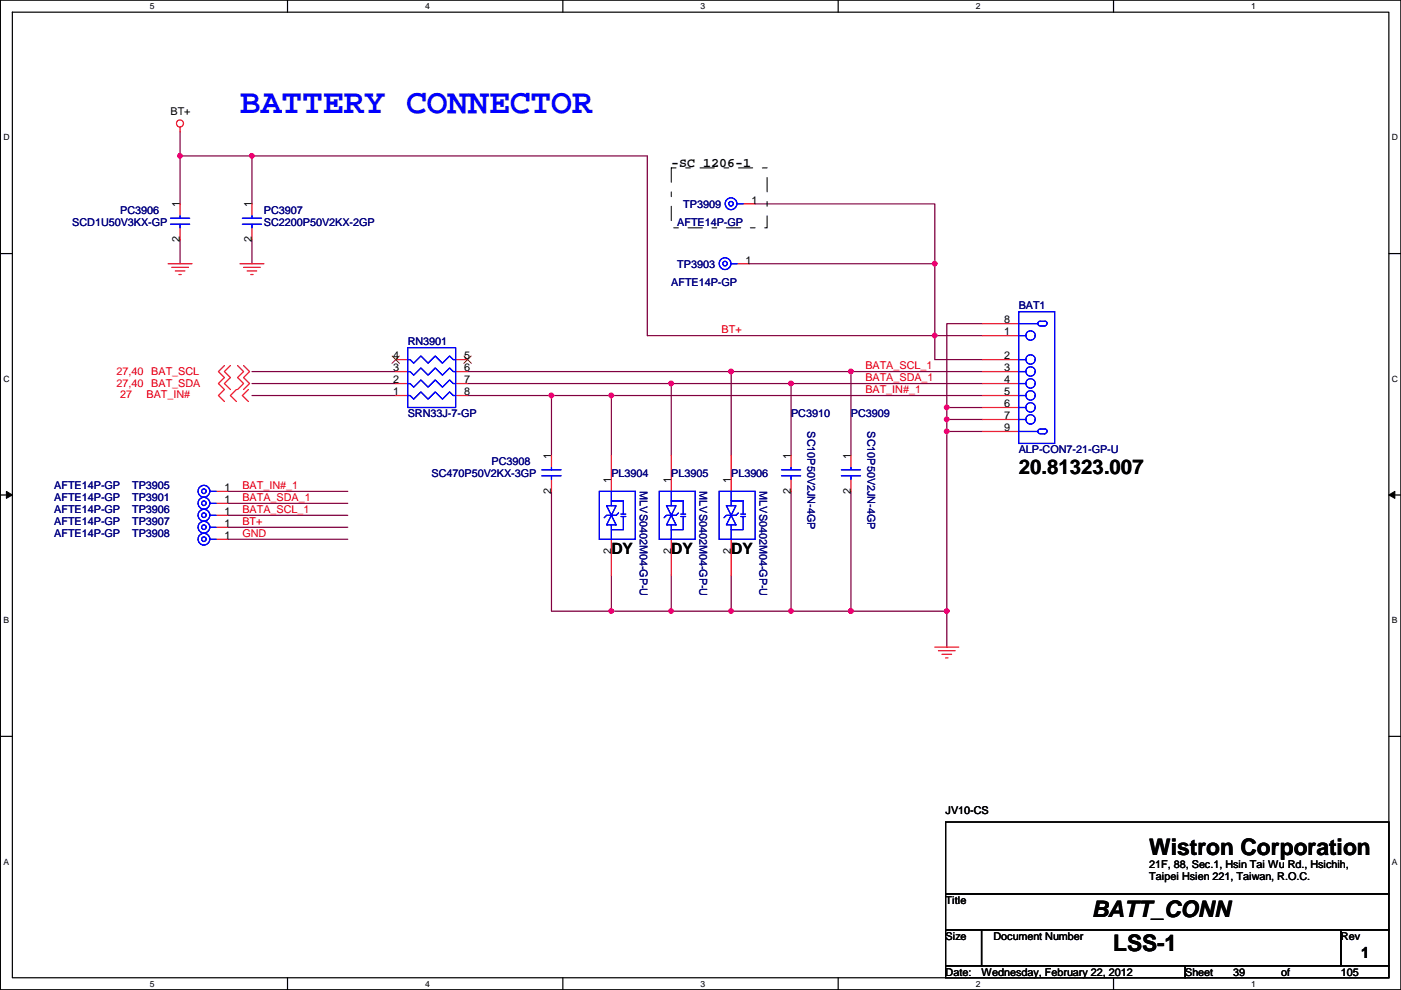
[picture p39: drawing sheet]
<svg xmlns="http://www.w3.org/2000/svg" width="297mm" height="210mm" viewBox="0 0 297 210" stroke-linecap="round" stroke-linejoin="round" font-family="sans-serif">
<defs><g id="words">
<text font-size="7.4" fill="#00f" x="50.9" y="24">BATTERY CONNECTOR</text>
<g font-size="4.8">
<text x="243.7" y="181.3">Wistron Corporation</text>
<text x="231.5" y="194.5">BATT_CONN</text>
<text x="236" y="201.6">LSS-1</text>
</g>
<text font-size="4.3" x="216" y="100.6">20.81323.007</text>
<g font-size="3.3">
<text x="129.6" y="117.4">DY</text>
<text x="142.3" y="117.4">DY</text>
<text x="155" y="117.4">DY</text>
<text x="288.6" y="203">1</text>
</g>
<text font-size="2.8" x="142.3" y="35.4">-SC 1206-1</text>
<g font-size="2.3">
<text x="36.1" y="24.5">BT+</text>
<text x="38.1" y="44" transform="rotate(-90 38.1 44)">1</text>
<text x="53.4" y="44" transform="rotate(-90 53.4 44)">1</text>
<text x="159.3" y="43.2">1</text>
<text x="38.1" y="51.4" transform="rotate(-90 38.1 51.4)">2</text>
<text x="53.4" y="51.4" transform="rotate(-90 53.4 51.4)">2</text>
<text x="158.1" y="55.9">1</text>
<text x="212.9" y="68.6">8</text>
<text x="212.9" y="71.1">1</text>
<text x="83.4" y="76.2">4</text>
<text x="98.4" y="76.2">5</text>
<text x="212.9" y="76.2">2</text>
<text x="83.4" y="83.8">1</text>
<text x="83.4" y="81.3">2</text>
<text x="83.4" y="78.7">3</text>
<text x="98.4" y="78.7">6</text>
<text x="98.4" y="81.3">7</text>
<text x="98.4" y="83.8">8</text>
<text x="212.9" y="78.7">3</text>
<text x="212.9" y="81.3">4</text>
<text x="212.9" y="83.8">5</text>
<text x="212.9" y="86.4">6</text>
<text x="212.9" y="88.9">7</text>
<text x="212.9" y="91.4">9</text>
<text x="116.9" y="97.3" transform="rotate(-90 116.9 97.3)">1</text>
<text x="167.7" y="97.3" transform="rotate(-90 167.7 97.3)">1</text>
<text x="180.4" y="97.3" transform="rotate(-90 180.4 97.3)">1</text>
<text x="47.6" y="104.1">1</text>
<text x="47.6" y="106.7">1</text>
<text x="116.9" y="104.7" transform="rotate(-90 116.9 104.7)">2</text>
<text x="129.6" y="102.4" transform="rotate(-90 129.6 102.4)">1</text>
<text x="142.3" y="102.4" transform="rotate(-90 142.3 102.4)">1</text>
<text x="155" y="102.4" transform="rotate(-90 155 102.4)">1</text>
<text x="167.7" y="104.7" transform="rotate(-90 167.7 104.7)">2</text>
<text x="180.4" y="104.7" transform="rotate(-90 180.4 104.7)">2</text>
<text x="47.6" y="109.2">1</text>
<text x="47.6" y="111.8">1</text>
<text x="47.6" y="114.3">1</text>
<text x="129.6" y="117.4" transform="rotate(-90 129.6 117.4)">2</text>
<text x="142.3" y="117.4" transform="rotate(-90 142.3 117.4)">2</text>
<text x="155" y="117.4" transform="rotate(-90 155 117.4)">2</text>
<text x="200.5" y="172.6">JV10-CS</text>
<text x="243.7" y="184">21F, 88, Sec.1, Hsin Tai Wu Rd., Hsichih,</text>
<text x="200.5" y="191.6">Title</text>
<text x="243.7" y="186.6">Taipei Hsien 221, Taiwan, R.O.C.</text>
<text x="200.5" y="199.2">Size</text>
<text x="210.6" y="199.2">Document Number</text>
<text x="284.3" y="199.2">Rev</text>
<text x="200.5" y="206.8">Date:</text>
<text x="208.1" y="206.8">Wednesday, February 22, 2012</text>
<text x="251.3" y="206.8">Sheet</text>
<text x="261.4" y="206.8">39</text>
<text x="271.6" y="206.8">of</text>
<text x="284.3" y="206.8">105</text>
</g>
<g font-size="2.3" fill="#000080">
<text x="15.3" y="47.8">SCD1U50V3KX-GP</text>
<text x="25.5" y="45.3">PC3906</text>
<text x="56" y="45.3">PC3907</text>
<text x="56" y="47.8">SC2200P50V2KX-2GP</text>
<text x="143.6" y="47.8">AFTE14P-GP</text>
<text x="144.9" y="44">TP3909</text>
<text x="143.6" y="56.7">TP3903</text>
<text x="142.3" y="60.5">AFTE14P-GP</text>
<text x="216" y="65.6">BAT1</text>
<text x="86.4" y="73.2">RN3901</text>
<text x="86.4" y="88.5">SRN33J-7-GP</text>
<text x="167.7" y="88.5">PC3910</text>
<text x="180.4" y="88.5">PC3909</text>
<text x="171.2" y="91.5" transform="rotate(90 171.2 91.5)">SC10P50V2JN-4GP</text>
<text x="183.9" y="91.5" transform="rotate(90 183.9 91.5)">SC10P50V2JN-4GP</text>
<text x="91.5" y="101.2">SC470P50V2KX-3GP</text>
<text x="104.2" y="98.6">PC3908</text>
<text x="129.6" y="101.2">PL3904</text>
<text x="142.3" y="101.2">PL3905</text>
<text x="155" y="101.2">PL3906</text>
<text x="216" y="96.1">ALP-CON7-21-GP-U</text>
<text x="11.5" y="103.7">AFTE14P-GP</text>
<text x="11.5" y="106.3">AFTE14P-GP</text>
<text x="28" y="103.7">TP3905</text>
<text x="28" y="106.3">TP3901</text>
<text x="135.6" y="104.2" transform="rotate(90 135.6 104.2)">MLVS0402M04-GP-U</text>
<text x="148.3" y="104.2" transform="rotate(90 148.3 104.2)">MLVS0402M04-GP-U</text>
<text x="161" y="104.2" transform="rotate(90 161 104.2)">MLVS0402M04-GP-U</text>
<text x="11.5" y="108.8">AFTE14P-GP</text>
<text x="11.5" y="111.3">AFTE14P-GP</text>
<text x="11.5" y="113.9">AFTE14P-GP</text>
<text x="28" y="108.8">TP3906</text>
<text x="28" y="111.3">TP3907</text>
<text x="28" y="113.9">TP3908</text>
</g>
<g font-size="2.3" fill="#f00">
<text x="153" y="70.7">BT+</text>
<text x="24.7" y="79.6">27,40</text>
<text x="24.7" y="82.1">27,40</text>
<text x="32.1" y="79.6">BAT_SCL</text>
<text x="32.1" y="82.1">BAT_SDA</text>
<text x="183.5" y="80.8">BATA_SDA_1</text>
<text x="183.5" y="78.3">BATA_SCL_1</text>
<text x="183.5" y="83.4">BAT_IN#_1</text>
<text x="25.5" y="84.4">27</text>
<text x="31.1" y="84.4">BAT_IN#</text>
<text x="51.4" y="103.7">BAT_IN#_1</text>
<text x="51.4" y="106.2">BATA_SDA_1</text>
<text x="51.4" y="111.3">BT+</text>
<text x="51.4" y="108.8">BATA_SCL_1</text>
<text x="51.4" y="113.8">GND</text>
</g>
<g font-size="1.8">
<text x="31.8" y="1.9">5</text>
<text x="90.1" y="1.9">4</text>
<text x="148.5" y="1.9">3</text>
<text x="206.9" y="1.9">2</text>
<text x="265.3" y="1.9">1</text>
<text x=".7" y="29.8">D</text>
<text x="295.1" y="29.8">D</text>
<text x=".7" y="80.9">C</text>
<text x="295.1" y="80.9">C</text>
<text x=".7" y="132.1">B</text>
<text x="295.1" y="132.1">B</text>
<text x=".7" y="183.3">A</text>
<text x="295.1" y="183.3">A</text>
<text x="31.8" y="209.2">5</text>
<text x="90.1" y="209.2">4</text>
<text x="148.5" y="209.2">3</text>
<text x="206.9" y="209.2">2</text>
<text x="265.3" y="209.2">1</text>
</g>
</g></defs>
<path d="M.1 0h296.9v209.8h-296.9zM2.6 2.6h291.9v204.7h-291.9z" fill="none" stroke="#000" stroke-width=".25"/>
<g fill="#fff">
<path d="M31.8 .3h1v2h-1z"/>
<path d="M31.8 207.6h1v1.9h-1z"/>
</g>
<path d="M61 0v2.6M61 207.3v2.5" fill="none" stroke="#000" stroke-width=".25"/>
<g fill="#fff">
<path d="M90.1 .3h1v2h-1z"/>
<path d="M90.1 207.6h1v1.9h-1z"/>
</g>
<path d="M119.3 0v2.6M119.3 207.3v2.5" fill="none" stroke="#000" stroke-width=".25"/>
<g fill="#fff">
<path d="M148.5 .3h1v2h-1z"/>
<path d="M148.5 207.6h1v1.9h-1z"/>
</g>
<path d="M177.7 0v2.6M177.7 207.3v2.5" fill="none" stroke="#000" stroke-width=".25"/>
<g fill="#fff">
<path d="M206.9 .3h1v2h-1z"/>
<path d="M206.9 207.6h1v1.9h-1z"/>
</g>
<path d="M236.1 0v2.6M236.1 207.3v2.5" fill="none" stroke="#000" stroke-width=".25"/>
<g fill="#fff">
<path d="M265.3 .3h.9v2h-.9z"/>
<path d="M265.3 207.6h.9v1.9h-.9z"/>
<path d="M.7 28.2h1.3v1.9h-1.3z"/>
<path d="M295.1 28.2h1.3v1.9h-1.3z"/>
<path d="M.7 79.3h1.3v2h-1.3z"/>
<path d="M295.1 79.3h1.3v2h-1.3z"/>
</g>
<path d="M.1 53.8h2.5M294.5 53.8h2.5" fill="none" stroke="#000" stroke-width=".25"/>
<g fill="#fff">
<path d="M.7 130.5h1.2v2h-1.2z"/>
<path d="M295.1 130.5h1.2v2h-1.2z"/>
</g>
<path d="M.1 104.9h2.5M294.5 104.9h2.5" fill="none" stroke="#000" stroke-width=".25"/>
<path d="M1.4 104.2l1.2 .7-1.2 .8zM294.5 104.9l1.2-.7v1.5z" fill="#000"/>
<path d="M1.4 104.2l1.2 .7-1.2 .8zM294.5 104.9l1.2-.7v1.5z" fill="none" stroke="#000" stroke-width=".21"/>
<g fill="#fff">
<path d="M.7 181.7h1.2v2h-1.2z"/>
<path d="M295.1 181.7h1.2v2h-1.2z"/>
</g>
<path d="M.1 156.1h2.5M294.5 156.1h2.5" fill="none" stroke="#000" stroke-width=".25"/>
<path d="M200.7 88.9v2.6h7.7" fill="none" stroke="#800040" stroke-width=".25"/>
<circle cx="200.7" cy="88.9" r=".49" fill="#f0f"/>
<circle cx="200.7" cy="88.9" r=".49" fill="none" stroke="#f0f" stroke-width=".25"/>
<path d="M142.3 81.3v15.3M200.7 86.4v2.5h7.7M200.7 91.5v38.1" fill="none" stroke="#800040" stroke-width=".25"/>
<circle cx="200.7" cy="91.5" r=".49" fill="#f0f"/>
<circle cx="200.7" cy="91.5" r=".49" fill="none" stroke="#f0f" stroke-width=".25"/>
<circle cx="200.7" cy="129.6" r=".49" fill="#f0f"/>
<circle cx="200.7" cy="129.6" r=".49" fill="none" stroke="#f0f" stroke-width=".25"/>
<path d="M155 129.6h12.7" fill="none" stroke="#800040" stroke-width=".25"/>
<circle cx="167.7" cy="129.6" r=".49" fill="#f0f"/>
<circle cx="167.7" cy="129.6" r=".49" fill="none" stroke="#f0f" stroke-width=".25"/>
<circle cx="155" cy="129.6" r=".49" fill="#f0f"/>
<circle cx="155" cy="129.6" r=".49" fill="none" stroke="#f0f" stroke-width=".25"/>
<path d="M167.7 129.6h12.7" fill="none" stroke="#800040" stroke-width=".25"/>
<circle cx="180.4" cy="129.6" r=".49" fill="#f0f"/>
<circle cx="180.4" cy="129.6" r=".49" fill="none" stroke="#f0f" stroke-width=".25"/>
<path d="M155 78.8v17.8M180.4 78.8v17.8M167.7 81.3v15.3M48.3 111.8h25.4M167.7 104.2v25.4" fill="none" stroke="#800040" stroke-width=".25"/>
<circle cx="180.4" cy="78.8" r=".49" fill="#f0f"/>
<circle cx="180.4" cy="78.8" r=".49" fill="none" stroke="#f0f" stroke-width=".25"/>
<path d="M116.9 104.2v25.4M180.4 104.2v25.4" fill="none" stroke="#800040" stroke-width=".25"/>
<circle cx="180.4" cy="129.6" r=".49" fill="#f0f"/>
<circle cx="180.4" cy="129.6" r=".49" fill="none" stroke="#f0f" stroke-width=".25"/>
<path d="M155 78.8h25.4" fill="none" stroke="#800040" stroke-width=".25"/>
<circle cx="155" cy="78.8" r=".49" fill="#f0f"/>
<circle cx="155" cy="78.8" r=".49" fill="none" stroke="#f0f" stroke-width=".25"/>
<path d="M99.1 78.8h55.9M99.1 81.3h68.6" fill="none" stroke="#800040" stroke-width=".25"/>
<circle cx="167.7" cy="81.3" r=".49" fill="#f0f"/>
<circle cx="167.7" cy="81.3" r=".49" fill="none" stroke="#f0f" stroke-width=".25"/>
<circle cx="142.3" cy="81.3" r=".49" fill="#f0f"/>
<circle cx="142.3" cy="81.3" r=".49" fill="none" stroke="#f0f" stroke-width=".25"/>
<path d="M180.4 78.8h28M198.2 71.2h10.2M167.7 81.3h40.7" fill="none" stroke="#800040" stroke-width=".25"/>
<circle cx="198.2" cy="71.1" r=".49" fill="#f0f"/>
<circle cx="198.2" cy="71.1" r=".49" fill="none" stroke="#f0f" stroke-width=".25"/>
<path d="M137.2 33.1v38.1M38.2 50.8v5.1M38.2 43.2v-10.1h15.2v10.1M53.4 50.8v5.1M158.8 55.9h39.4M129.6 83.9v12.7" fill="none" stroke="#800040" stroke-width=".25"/>
<circle cx="38.2" cy="33" r=".49" fill="#f0f"/>
<circle cx="38.2" cy="33" r=".49" fill="none" stroke="#f0f" stroke-width=".25"/>
<path d="M38.2 28v5.1M53.4 33.1h83.8M198.2 55.9v15.3M137.2 71.2h61M198.2 71.2v5h10.2M200.7 86.4h7.7M48.3 109.3h25.4M48.3 104.2h25.4M48.3 106.7h25.4" fill="none" stroke="#800040" stroke-width=".25"/>
<circle cx="53.4" cy="33" r=".49" fill="#f0f"/>
<circle cx="53.4" cy="33" r=".49" fill="none" stroke="#f0f" stroke-width=".25"/>
<path d="M99.1 83.9h17.8v12.7M129.6 83.9h78.8" fill="none" stroke="#800040" stroke-width=".25"/>
<circle cx="129.6" cy="83.8" r=".49" fill="#f0f"/>
<circle cx="129.6" cy="83.8" r=".49" fill="none" stroke="#f0f" stroke-width=".25"/>
<path d="M208.4 68.6h-7.7v17.8M180.4 129.6h20.3" fill="none" stroke="#800040" stroke-width=".25"/>
<circle cx="200.7" cy="86.4" r=".49" fill="#f0f"/>
<circle cx="200.7" cy="86.4" r=".49" fill="none" stroke="#f0f" stroke-width=".25"/>
<path d="M53.4 78.8h30.5M53.4 83.9h30.5M53.4 81.3h30.5M116.9 83.9h12.7" fill="none" stroke="#800040" stroke-width=".25"/>
<circle cx="116.9" cy="83.8" r=".49" fill="#f0f"/>
<circle cx="116.9" cy="83.8" r=".49" fill="none" stroke="#f0f" stroke-width=".25"/>
<path d="M160.1 43.2h38.1v12.7M48.3 114.3h25.4" fill="none" stroke="#800040" stroke-width=".25"/>
<circle cx="198.2" cy="55.9" r=".49" fill="#f0f"/>
<circle cx="198.2" cy="55.9" r=".49" fill="none" stroke="#f0f" stroke-width=".25"/>
<path d="M129.6 122v7.6h-12.7M142.3 122v7.6h-12.7M200.7 129.6v7.6" fill="none" stroke="#800040" stroke-width=".25"/>
<circle cx="129.6" cy="129.6" r=".49" fill="#f0f"/>
<circle cx="129.6" cy="129.6" r=".49" fill="none" stroke="#f0f" stroke-width=".25"/>
<path d="M155 122v7.6h-12.7" fill="none" stroke="#800040" stroke-width=".25"/>
<circle cx="142.3" cy="129.6" r=".49" fill="#f0f"/>
<circle cx="142.3" cy="129.6" r=".49" fill="none" stroke="#f0f" stroke-width=".25"/>
<g fill="none" stroke="#f00" stroke-width=".25">
<path d="M38.2 27v1M35.6 55.9h5.1M36.4 56.7h3.6M37.2 57.4h2M37.9 58.2h.5M38.2 43.2v2.6M38.2 48.3v2.5M50.9 55.9h5.1M51.6 56.7h3.6M52.4 57.4h2M53.2 58.2h.5M53.4 43.2v2.6"/>
<path d="M53.4 48.3v2.5M156.3 55.9h2.5M157.6 43.2h2.5M47.6 77.5l-1.3 1.3 1.3 1.3-1.3 1.2 1.3 1.3-1.3 1.3 1.3 1.2M48.8 77.5l-1.2 1.3 1.2 1.3-1.2 1.2 1.2 1.3M50.4 77.5l1.2 1.3-1.2 1.3 1.2 1.2-1.2 1.3M51.6 77.5l1.3 1.3-1.3 1.3 1.3 1.2-1.3 1.3M83.9 78.8h2.5M83.9 76.2h2.5M96.6 78.8h2.5M96.6 76.2h2.5M208.4 78.8h7.6"/>
<path d="M208.4 76.2h7.6M208.4 68.6h7.6M208.4 71.2h7.6M50.1 82.6l-1.3 1.3 1.3 1.2M52.7 82.6l-1.3 1.3 1.3 1.2M83.9 83.9h2.5M83.9 81.3h2.5M96.6 83.9h2.5M96.6 81.3h2.5M116.9 96.6v2.5M129.6 96.6v7.6M142.3 96.6v7.6"/>
<path d="M155 96.6v7.6M167.7 96.6v2.5M180.4 96.6v2.5M208.4 83.9h7.6M208.4 81.3h7.6M208.4 86.4h7.6M208.4 88.9h7.6M208.4 91.5h7.6M45.8 104.2h2.5M45.8 109.3h2.5M45.8 106.7h2.5M45.8 111.8h2.5"/>
<path d="M45.8 114.3h2.5M116.9 101.6v2.6M129.6 114.3v7.7M142.3 114.3v7.7M155 114.3v7.7M167.7 101.6v2.6M180.4 101.6v2.6M198.2 137.2h5.1M199 138h3.5M199.7 138.7h2.1M200.5 139.5h.5"/>
<circle cx="38.2" cy="26.2" r=".75"/>
</g>
<path d="M200.5 174.3h94v15.2h-94zM200.5 189.5h94v7.6h-94zM200.5 197.1h7.6v7.7h-7.6zM208.1 197.1h76.2v7.7h-76.2zM284.3 197.1h10.2v7.7h-10.2zM200.5 204.8h50.8v2.5h-50.8zM251.3 204.8h43.2v2.5h-43.2z" fill="none" stroke="#000" stroke-width=".25"/>
<path d="M142.3 35.6h20.3v12.7h-20.3z" fill="none" stroke="#000" stroke-width=".21" stroke-dasharray="3 2 1 2"/>
<g fill="none" stroke="#00f" stroke-width=".25">
<path d="M36.1 47.5h4.1M36.1 46.3h4.1M38.2 45.8v.5M38.2 47.5v.8M51.4 47.5h4.1M51.4 46.3h4.1M53.4 45.8v.5M53.4 47.5v.8M155 55.9h1.3M156.3 43.2h1.3M86.4 76.2h.5l.8 .8 1.5-1.5 1.6 1.5 1.5-1.5 1.5 1.5 1.5-1.5 .8 .7h.5M86.4 78.8h.5l.8 .7 1.5-1.5 1.6 1.5 1.5-1.5 1.5 1.5 1.5-1.5 .8 .8h.5"/>
<path d="M86.4 73.7h10.2v12.7h-10.2zM216 71.2h1.5M216 78.8h1.5M216 76.2h1.5M216 68.6h4M216 66.1h7.6v27.9h-7.6zM220.6 69.1h1M221.5 69.1a.49 .49 0 0 0 .5-.5 .49 .49 0 0 0-.4-.5h-1a.49 .49 0 0 0-.6 .5 .49 .49 0 0 0 .5 .5M86.4 81.3h.5l.8 .8 1.5-1.5 1.6 1.5 1.5-1.5 1.5 1.5 1.5-1.5 .8 .7h.5M86.4 83.9h.5l.8 .7 1.5-1.5 1.6 1.5 1.5-1.5 1.5 1.5 1.5-1.5 .8 .8h.5M114.9 99.6h4.1M116.9 99.1v.5"/>
<path d="M165.7 99.6h4.1M167.7 99.1v.5M178.4 99.6h4.1M180.4 99.1v.5M216 83.9h1.5M216 88.9h1.5M216 81.3h1.5M216 86.4h1.5M216 91.5h4M220.5 91.9a.49 .49 0 0 1-.5-.5 .49 .49 0 0 1 .6-.4h1a.49 .49 0 0 1 .4 .5 .49 .49 0 0 1-.5 .4M220.6 92h1M44.5 104.2h1.3"/>
<path d="M44.5 109.3h1.3M44.5 106.7h1.3M44.5 111.8h1.3M44.5 114.3h1.3M114.9 100.9h4.1M116.9 100.9v.7M127.1 104.2h7.6v10.1h-7.6zM128.6 107.2h2l-1 2.1zM129.6 111.3v3M129.6 104.2v3M129.6 109.3l1 2h-2zM129.6 106.2h2.6v2.8"/>
<path d="M131.1 108.8l-.5 .5h-2l-.5 .5M131.7 109h1M131.7 109.5h1M132.2 109.5v2.8h-2.6M139.8 104.2h7.6v10.1h-7.6zM141.3 107.2h2l-1 2.1zM142.3 111.3v3M142.3 104.2v3M142.3 109.3l1 2h-2zM142.3 106.2h2.6v2.8M143.8 108.8l-.5 .5h-2l-.5 .5M144.4 109h1"/>
<path d="M144.4 109.5h1M144.9 109.5v2.8h-2.6M152.5 104.2h7.6v10.1h-7.6zM154 107.2h2l-1 2.1zM155 111.3v3M155 104.2v3M155 109.3l1 2h-2zM155 106.2h2.6v2.8M156.5 108.8l-.5 .5h-2l-.5 .5M157.1 109h1M157.1 109.5h1M157.6 109.5v2.8h-2.6"/>
<path d="M165.7 100.9h4.1M167.7 100.9v.7M178.4 100.9h4.1M180.4 100.9v.7"/>
<circle cx="153.7" cy="55.9" r=".49"/>
<circle cx="153.7" cy="55.9" r="1.25"/>
<circle cx="155" cy="43.2" r=".49"/>
<circle cx="155" cy="43.2" r="1.25"/>
<circle cx="218.5" cy="78.8" r="1"/>
<circle cx="218.5" cy="76.2" r="1"/>
<circle cx="218.5" cy="71.1" r="1"/>
<circle cx="218.5" cy="81.3" r="1"/>
<circle cx="218.5" cy="83.8" r="1"/>
<circle cx="218.5" cy="88.9" r="1"/>
<circle cx="218.5" cy="86.4" r="1"/>
<circle cx="43.2" cy="104.2" r=".49"/>
<circle cx="43.2" cy="109.2" r=".49"/>
<circle cx="43.2" cy="106.7" r=".49"/>
<circle cx="43.2" cy="114.3" r=".49"/>
<circle cx="43.2" cy="111.8" r=".49"/>
<circle cx="43.2" cy="111.8" r="1.25"/>
<circle cx="43.2" cy="109.2" r="1.25"/>
<circle cx="43.2" cy="104.2" r="1.25"/>
<circle cx="43.2" cy="106.7" r="1.25"/>
<circle cx="43.2" cy="114.3" r="1.25"/>
</g>
<path d="M83.1 75.5l1.6 1.5M84.7 75.5l-1.6 1.5M98.4 75.5l1.5 1.5M99.9 75.5l-1.6 1.5" fill="none" stroke="#804000" stroke-width=".21"/>
<circle cx="200.7" cy="88.9" r=".49" fill="#f0f"/>
<circle cx="200.7" cy="88.9" r=".49" fill="none" stroke="#f0f" stroke-width=".25"/>
<circle cx="200.7" cy="91.5" r=".49" fill="#f0f"/>
<circle cx="200.7" cy="91.5" r=".49" fill="none" stroke="#f0f" stroke-width=".25"/>
<circle cx="200.7" cy="129.6" r=".49" fill="#f0f"/>
<circle cx="200.7" cy="129.6" r=".49" fill="none" stroke="#f0f" stroke-width=".25"/>
<circle cx="167.7" cy="129.6" r=".49" fill="#f0f"/>
<circle cx="167.7" cy="129.6" r=".49" fill="none" stroke="#f0f" stroke-width=".25"/>
<circle cx="155" cy="129.6" r=".49" fill="#f0f"/>
<circle cx="155" cy="129.6" r=".49" fill="none" stroke="#f0f" stroke-width=".25"/>
<circle cx="180.4" cy="129.6" r=".49" fill="#f0f"/>
<circle cx="180.4" cy="129.6" r=".49" fill="none" stroke="#f0f" stroke-width=".25"/>
<circle cx="180.4" cy="78.8" r=".49" fill="#f0f"/>
<circle cx="180.4" cy="78.8" r=".49" fill="none" stroke="#f0f" stroke-width=".25"/>
<circle cx="180.4" cy="129.6" r=".49" fill="#f0f"/>
<circle cx="180.4" cy="129.6" r=".49" fill="none" stroke="#f0f" stroke-width=".25"/>
<circle cx="155" cy="78.8" r=".49" fill="#f0f"/>
<circle cx="155" cy="78.8" r=".49" fill="none" stroke="#f0f" stroke-width=".25"/>
<circle cx="167.7" cy="81.3" r=".49" fill="#f0f"/>
<circle cx="167.7" cy="81.3" r=".49" fill="none" stroke="#f0f" stroke-width=".25"/>
<circle cx="142.3" cy="81.3" r=".49" fill="#f0f"/>
<circle cx="142.3" cy="81.3" r=".49" fill="none" stroke="#f0f" stroke-width=".25"/>
<circle cx="198.2" cy="71.1" r=".49" fill="#f0f"/>
<circle cx="198.2" cy="71.1" r=".49" fill="none" stroke="#f0f" stroke-width=".25"/>
<circle cx="38.2" cy="33" r=".49" fill="#f0f"/>
<circle cx="38.2" cy="33" r=".49" fill="none" stroke="#f0f" stroke-width=".25"/>
<circle cx="53.4" cy="33" r=".49" fill="#f0f"/>
<circle cx="53.4" cy="33" r=".49" fill="none" stroke="#f0f" stroke-width=".25"/>
<circle cx="129.6" cy="83.8" r=".49" fill="#f0f"/>
<circle cx="129.6" cy="83.8" r=".49" fill="none" stroke="#f0f" stroke-width=".25"/>
<circle cx="200.7" cy="86.4" r=".49" fill="#f0f"/>
<circle cx="200.7" cy="86.4" r=".49" fill="none" stroke="#f0f" stroke-width=".25"/>
<circle cx="116.9" cy="83.8" r=".49" fill="#f0f"/>
<circle cx="116.9" cy="83.8" r=".49" fill="none" stroke="#f0f" stroke-width=".25"/>
<circle cx="198.2" cy="55.9" r=".49" fill="#f0f"/>
<circle cx="198.2" cy="55.9" r=".49" fill="none" stroke="#f0f" stroke-width=".25"/>
<circle cx="129.6" cy="129.6" r=".49" fill="#f0f"/>
<circle cx="129.6" cy="129.6" r=".49" fill="none" stroke="#f0f" stroke-width=".25"/>
<circle cx="142.3" cy="129.6" r=".49" fill="#f0f"/>
<circle cx="142.3" cy="129.6" r=".49" fill="none" stroke="#f0f" stroke-width=".25"/>
<use href="#words"/>
</svg>
